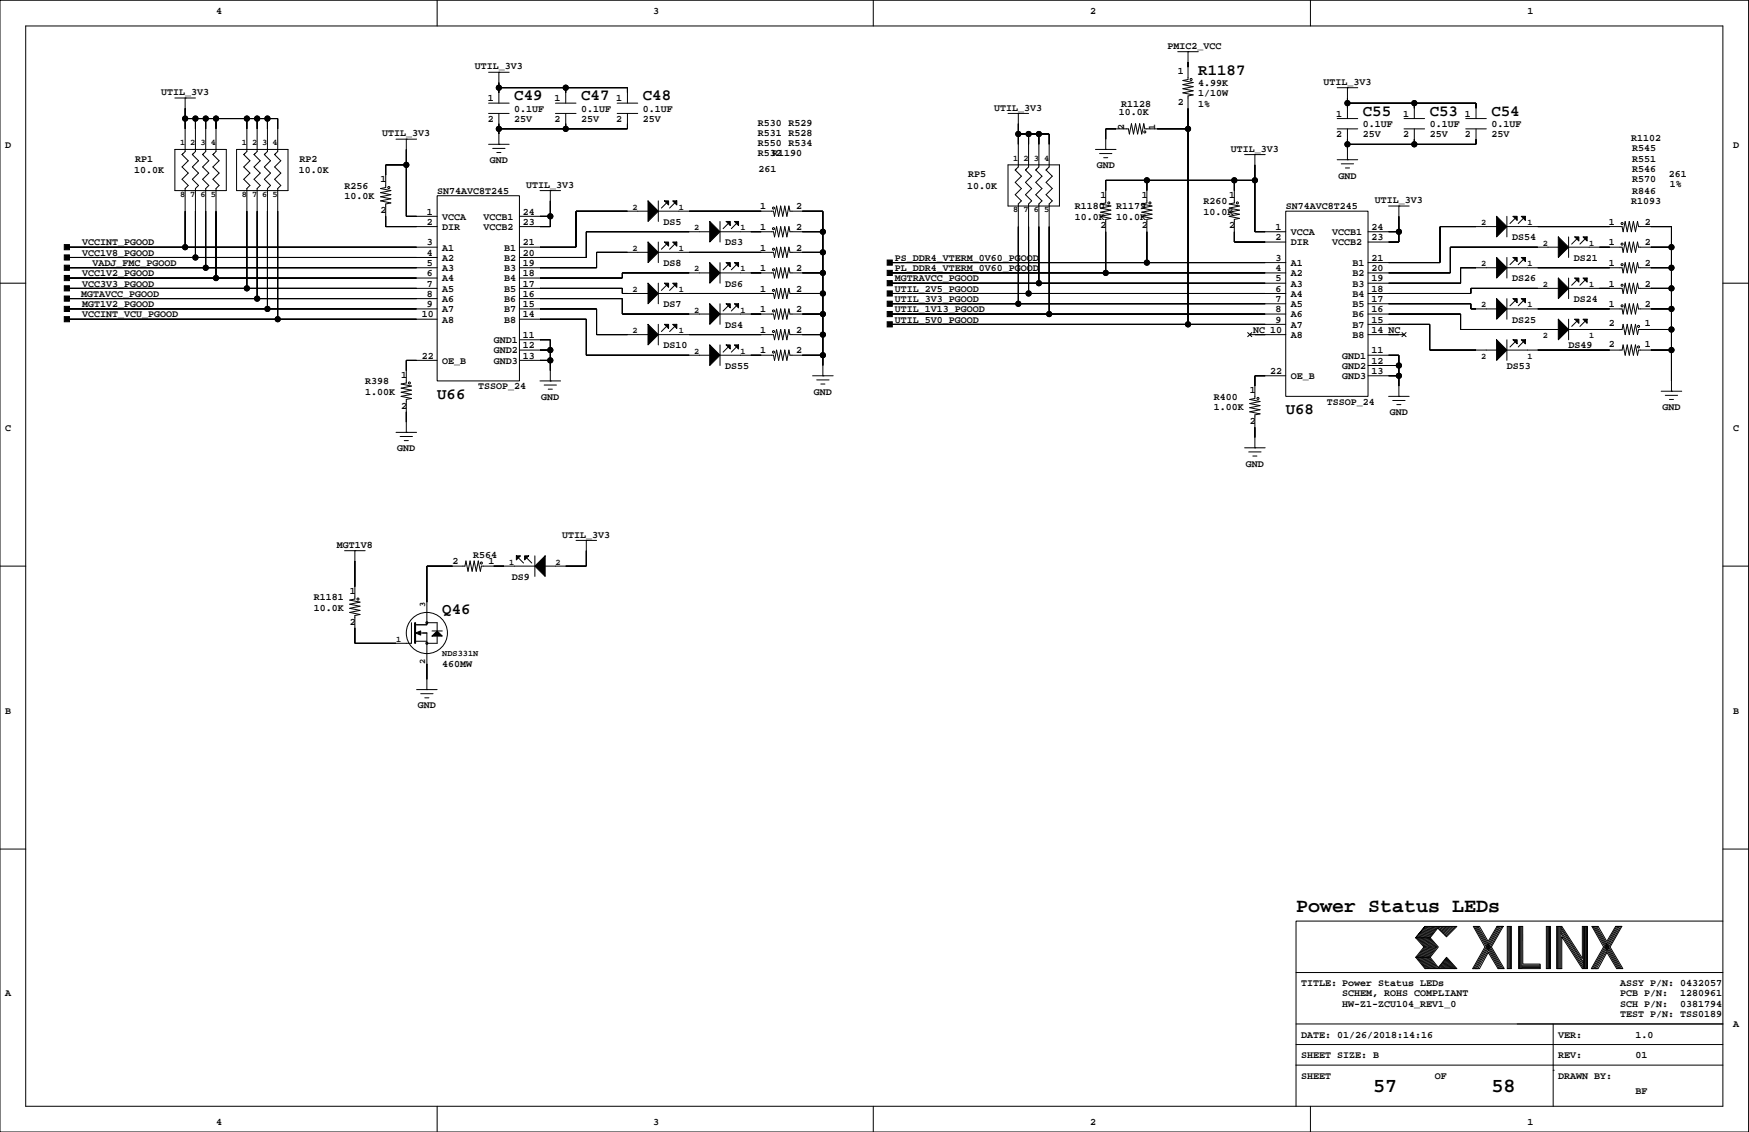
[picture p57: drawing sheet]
<svg xmlns="http://www.w3.org/2000/svg" width="432mm" height="279mm" viewBox="0 0 432 279" stroke-linecap="round" stroke-linejoin="round" font-family="sans-serif">
<defs><g id="words">
<g font-size="4.9">
<text x="320" y="225.2">Power Status LEDs</text>
<text x="339" y="269.6">57</text>
<text x="368.2" y="269.6">58</text>
</g>
<g font-size="3.9">
<text x="295.8" y="18.4">R1187</text>
<text x="127" y="24.8">C49</text>
<text x="143.5" y="24.8">C47</text>
<text x="158.7" y="24.8">C48</text>
<text x="336.5" y="28.6">C55</text>
<text x="353" y="28.6">C53</text>
<text x="368.2" y="28.6">C54</text>
<text x="107.9" y="98.4">U66</text>
<text x="317.4" y="102.2">U68</text>
<text x="109.2" y="151.5">Q46</text>
</g>
<g font-size="2.5">
<text x="53.3" y="3.4">4</text>
<text x="161.3" y="3.4">3</text>
<text x="269.2" y="3.4">2</text>
<text x="377.1" y="3.4">1</text>
<text x="117.2" y="17.1">UTIL_3V3</text>
<text x="288.2" y="12.1">PMIC2_VCC</text>
<text x="39.8" y="23.5">UTIL_3V3</text>
<text x="290.8" y="18.3">1</text>
<text x="295.8" y="21.2">4.99K</text>
<text x="295.8" y="23.7">1/10W</text>
<text x="326.7" y="21">UTIL_3V3</text>
<text x="120.4" y="25">1</text>
<text x="127" y="27.6">0.1UF</text>
<text x="136.9" y="25">1</text>
<text x="143.5" y="27.6">0.1UF</text>
<text x="152.2" y="25">1</text>
<text x="158.7" y="27.6">0.1UF</text>
<text x="245.5" y="27.3">UTIL_3V3</text>
<text x="276.3" y="28.4">10.0K</text>
<text x="276.8" y="26.3">R1128</text>
<text x="290.8" y="25.9">2</text>
<text x="295.8" y="26.3">1%</text>
<text x="329.9" y="28.8">1</text>
<text x="346.4" y="28.8">1</text>
<text x="361.7" y="28.8">1</text>
<text x="94.4" y="33.7">UTIL_3V3</text>
<text x="120.4" y="30.1">2</text>
<text x="127" y="30.1">25V</text>
<text x="136.9" y="30.1">2</text>
<text x="143.5" y="30.1">25V</text>
<text x="152.2" y="30.1">2</text>
<text x="158.7" y="30.1">25V</text>
<text x="187.1" y="31">R530 R529</text>
<text x="187.1" y="33.5">R531 R528</text>
<text x="277.5" y="32" transform="rotate(-90 277.5 32)">2</text>
<text x="285.2" y="32" transform="rotate(-90 285.2 32)">1</text>
<text x="329.9" y="33.9">2</text>
<text x="336.5" y="31.4">0.1UF</text>
<text x="336.5" y="33.9">25V</text>
<text x="346.4" y="33.9">2</text>
<text x="353" y="33.9">25V</text>
<text x="353" y="31.4">0.1UF</text>
<text x="361.7" y="33.9">2</text>
<text x="368.2" y="31.4">0.1UF</text>
<text x="368.2" y="33.9">25V</text>
<text x="402.7" y="34.8">R1102</text>
<text x="1.3" y="36.4">D</text>
<text x="33.3" y="39.9">RP1</text>
<text x="74" y="39.9">RP2</text>
<text x="120.9" y="40.3">GND</text>
<text x="187.1" y="38.6">R532</text>
<text x="187.1" y="36.1">R550 R534</text>
<text x="190.7" y="38.6">R1190</text>
<text x="270.8" y="41.5">GND</text>
<text x="303.9" y="37.5">UTIL_3V3</text>
<text x="402.9" y="37.3">R545</text>
<text x="402.9" y="39.9">R551</text>
<text x="427.9" y="36.4">D</text>
<text x="33.1" y="42.8">10.0K</text>
<text x="73.7" y="42.8">10.0K</text>
<text x="85.1" y="46.6">R256</text>
<text x="94" y="45">1</text>
<text x="107.9" y="47.9">SN74AVC8T245</text>
<text x="129.9" y="46.3">UTIL_3V3</text>
<text x="187.3" y="42.4">261</text>
<text x="238.8" y="46.6">10.0K</text>
<text x="239" y="43.7">RP5</text>
<text x="330.4" y="44.1">GND</text>
<text x="402.9" y="42.4">R546</text>
<text x="402.9" y="45">R570</text>
<text x="402.9" y="47.9">R846</text>
<text x="412" y="43.7">261</text>
<text x="412.2" y="46.2">1%</text>
<text x="85.1" y="49.1">10.0K</text>
<text x="94" y="52.6">2</text>
<text x="105.4" y="53">1</text>
<text x="129.1" y="53">24</text>
<text x="187.7" y="51.7">1</text>
<text x="196.6" y="51.7">2</text>
<text x="265.4" y="51.7">R1180</text>
<text x="271.7" y="48.8">1</text>
<text x="275.5" y="51.7">R1179</text>
<text x="281.9" y="48.8">1</text>
<text x="297.1" y="53">10.0K</text>
<text x="297.1" y="50.4">R260</text>
<text x="303.5" y="48.8">1</text>
<text x="317.4" y="51.7">SN74AVC8T245</text>
<text x="339.4" y="50.2">UTIL_3V3</text>
<text x="402.7" y="50.4">R1093</text>
<text x="105.4" y="55.5">2</text>
<text x="109.2" y="56.8">DIR</text>
<text x="109.2" y="54.2">VCCA</text>
<text x="119.4" y="54.2">VCCB1</text>
<text x="119.4" y="56.8">VCCB2</text>
<text x="129.1" y="55.5">23</text>
<text x="163.8" y="55.5">DS5</text>
<text x="187.7" y="56.8">1</text>
<text x="196.6" y="56.8">2</text>
<text x="265.4" y="54.2">10.0K</text>
<text x="271.7" y="56.4">2</text>
<text x="275.5" y="54.2">10.0K</text>
<text x="281.9" y="56.4">2</text>
<text x="303.5" y="56.4">2</text>
<text x="314.9" y="56.8">1</text>
<text x="314.9" y="59.3">2</text>
<text x="318.7" y="58">VCCA</text>
<text x="328.9" y="58">VCCB1</text>
<text x="338.6" y="59.3">23</text>
<text x="338.6" y="56.8">24</text>
<text x="373.3" y="59.3">DS54</text>
<text x="397.2" y="55.5">1</text>
<text x="406.1" y="55.5">2</text>
<text x="20.3" y="63.1">VCC1V8_PGOOD</text>
<text x="20.3" y="60.6">VCCINT_PGOOD</text>
<text x="22.9" y="65.6">VADJ_FMC_PGOOD</text>
<text x="105.4" y="60.6">3</text>
<text x="105.4" y="63.1">4</text>
<text x="105.4" y="65.6">5</text>
<text x="109.2" y="61.8">A1</text>
<text x="109.2" y="64.4">A2</text>
<text x="124.4" y="61.8">B1</text>
<text x="124.4" y="64.4">B2</text>
<text x="129.1" y="60.6">21</text>
<text x="129.1" y="63.1">20</text>
<text x="129.1" y="65.6">19</text>
<text x="163.8" y="65.6">DS8</text>
<text x="179" y="60.6">DS3</text>
<text x="187.7" y="61.8">1</text>
<text x="196.6" y="61.8">2</text>
<text x="220.9" y="64.4">PS_DDR4_VTERM_0V60_PGOOD</text>
<text x="314.9" y="64.4">3</text>
<text x="318.7" y="65.6">A1</text>
<text x="318.7" y="60.6">DIR</text>
<text x="328.9" y="60.6">VCCB2</text>
<text x="333.9" y="65.6">B1</text>
<text x="338.6" y="64.4">21</text>
<text x="388.5" y="64.4">DS21</text>
<text x="397.2" y="60.6">1</text>
<text x="397.2" y="65.6">1</text>
<text x="406.1" y="60.6">2</text>
<text x="406.1" y="65.6">2</text>
<text x="20.3" y="68.2">VCC1V2_PGOOD</text>
<text x="20.3" y="70.7">VCC3V3_PGOOD</text>
<text x="105.4" y="68.2">6</text>
<text x="105.4" y="70.7">7</text>
<text x="109.2" y="66.9">A3</text>
<text x="109.2" y="69.5">A4</text>
<text x="109.2" y="72">A5</text>
<text x="124.4" y="66.9">B3</text>
<text x="124.4" y="69.5">B4</text>
<text x="124.4" y="72">B5</text>
<text x="129.1" y="68.2">18</text>
<text x="129.1" y="70.7">17</text>
<text x="179" y="70.7">DS6</text>
<text x="187.7" y="72">1</text>
<text x="187.7" y="66.9">1</text>
<text x="196.6" y="72">2</text>
<text x="196.6" y="66.9">2</text>
<text x="220.9" y="72">UTIL_2V5_PGOOD</text>
<text x="220.9" y="69.5">MGTRAVCC_PGOOD</text>
<text x="220.9" y="66.9">PL_DDR4_VTERM_0V60_PGOOD</text>
<text x="314.9" y="72">6</text>
<text x="314.9" y="69.5">5</text>
<text x="314.9" y="66.9">4</text>
<text x="318.7" y="68.2">A2</text>
<text x="318.7" y="70.7">A3</text>
<text x="333.9" y="68.2">B2</text>
<text x="333.9" y="70.7">B3</text>
<text x="338.6" y="72">18</text>
<text x="338.6" y="69.5">19</text>
<text x="338.6" y="66.9">20</text>
<text x="373.3" y="69.5">DS26</text>
<text x="397.2" y="70.7">1</text>
<text x="406.1" y="70.7">2</text>
<text x="20.1" y="73.3">MGTAVCC_PGOOD</text>
<text x="20.3" y="75.8">MGT1V2_PGOOD</text>
<text x="105.4" y="73.3">8</text>
<text x="105.4" y="75.8">9</text>
<text x="109.2" y="74.5">A6</text>
<text x="109.2" y="77.1">A7</text>
<text x="124.4" y="74.5">B6</text>
<text x="124.4" y="77.1">B7</text>
<text x="129.1" y="73.3">16</text>
<text x="129.1" y="75.8">15</text>
<text x="163.8" y="75.8">DS7</text>
<text x="187.7" y="77.1">1</text>
<text x="196.6" y="77.1">2</text>
<text x="220.9" y="74.5">UTIL_3V3_PGOOD</text>
<text x="220.9" y="77.1">UTIL_1V13_PGOOD</text>
<text x="314.9" y="77.1">8</text>
<text x="314.9" y="74.5">7</text>
<text x="318.7" y="73.3">A4</text>
<text x="318.7" y="75.8">A5</text>
<text x="333.9" y="73.3">B4</text>
<text x="333.9" y="75.8">B5</text>
<text x="338.6" y="77.1">16</text>
<text x="338.6" y="74.5">17</text>
<text x="388.5" y="74.5">DS24</text>
<text x="397.2" y="75.8">1</text>
<text x="406.1" y="75.8">2</text>
<text x="20.3" y="78.3">VCCINT_VCU_PGOOD</text>
<text x="104.1" y="78.3">10</text>
<text x="109.2" y="79.6">A8</text>
<text x="124.4" y="79.6">B8</text>
<text x="129.1" y="78.3">14</text>
<text x="129.1" y="83.4">11</text>
<text x="179" y="80.9">DS4</text>
<text x="187.7" y="82.2">1</text>
<text x="196.6" y="82.2">2</text>
<text x="220.9" y="79.6">UTIL_5V0_PGOOD</text>
<text x="309.4" y="82.2">NC 10</text>
<text x="314.9" y="79.6">9</text>
<text x="318.7" y="78.3">A6</text>
<text x="318.7" y="80.9">A7</text>
<text x="318.7" y="83.4">A8</text>
<text x="333.9" y="78.3">B6</text>
<text x="333.9" y="80.9">B7</text>
<text x="333.9" y="83.4">B8</text>
<text x="338.6" y="82.2">14 NC</text>
<text x="338.6" y="79.6">15</text>
<text x="373.3" y="79.6">DS25</text>
<text x="397.2" y="80.5">2</text>
<text x="406.1" y="80.5">1</text>
<text x="104.1" y="88.5">22</text>
<text x="109.2" y="89.8">OE_B</text>
<text x="121.9" y="84.7">GND1</text>
<text x="121.9" y="87.2">GND2</text>
<text x="121.9" y="89.8">GND3</text>
<text x="129.1" y="86">12</text>
<text x="129.1" y="88.5">13</text>
<text x="163.8" y="86">DS10</text>
<text x="187.7" y="87.2">1</text>
<text x="196.6" y="87.2">2</text>
<text x="331.4" y="88.5">GND1</text>
<text x="338.6" y="89.8">12</text>
<text x="338.6" y="87.2">11</text>
<text x="387.3" y="86">DS49</text>
<text x="397.2" y="85.6">2</text>
<text x="406.1" y="85.6">1</text>
<text x="90.1" y="94.9">R398</text>
<text x="99" y="93.2">1</text>
<text x="179" y="91">DS55</text>
<text x="313.6" y="92.3">22</text>
<text x="318.7" y="93.6">OE_B</text>
<text x="331.4" y="91">GND2</text>
<text x="331.4" y="93.6">GND3</text>
<text x="338.6" y="92.3">13</text>
<text x="372" y="91">DS53</text>
<text x="90.1" y="97.4">1.00K</text>
<text x="99" y="100.8">2</text>
<text x="118.1" y="96.1">TSSOP_24</text>
<text x="133.6" y="98.7">GND</text>
<text x="200.9" y="97.4">GND</text>
<text x="299.7" y="101.2">1.00K</text>
<text x="299.7" y="98.7">R400</text>
<text x="308.5" y="97">1</text>
<text x="327.6" y="99.9">TSSOP_24</text>
<text x="410.4" y="101.2">GND</text>
<text x="1.3" y="106.3">C</text>
<text x="308.5" y="104.6">2</text>
<text x="343.1" y="102.5">GND</text>
<text x="427.9" y="106.3">C</text>
<text x="98.1" y="111.4">GND</text>
<text x="307.6" y="115.2">GND</text>
<text x="83.2" y="135.2">MGT1V8</text>
<text x="116.8" y="137.7">R564</text>
<text x="138.8" y="132.7">UTIL_3V3</text>
<text x="111.7" y="139.3">2</text>
<text x="120.6" y="139.3">1</text>
<text x="126.3" y="143.1">DS9</text>
<text x="77.5" y="148.2">R1181</text>
<text x="86.3" y="146.5">1</text>
<text x="77.5" y="150.7">10.0K</text>
<text x="86.3" y="154.2">2</text>
<text x="109.2" y="164.7">460MW</text>
<text x="1.3" y="176.1">B</text>
<text x="103.2" y="174.8">GND</text>
<text x="427.9" y="176.1">B</text>
<text x="1.3" y="245.9">A</text>
<text x="321.2" y="243.4">TITLE: Power Status LEDs</text>
<text x="331.4" y="245.9">SCHEM, ROHS COMPLIANT</text>
<text x="400" y="245.9">PCB P/N:</text>
<text x="400" y="243.4">ASSY P/N: 0432057</text>
<text x="414.8" y="245.9">1280961</text>
<text x="331.4" y="248.5">HW-Z1-ZCU104_REV1_0</text>
<text x="400" y="251">TEST P/N: TSS0189</text>
<text x="400" y="248.5">SCH P/N:</text>
<text x="414.8" y="248.5">0381794</text>
<text x="321.2" y="256.1">DATE: 01/26/2018:14:16</text>
<text x="384.7" y="256.1">VER:</text>
<text x="403.8" y="256.1">1.0</text>
<text x="427.9" y="253.6">A</text>
<text x="321.2" y="261.2">SHEET SIZE: B</text>
<text x="384.7" y="261.2">REV:</text>
<text x="403.8" y="261.2">01</text>
<text x="321.2" y="266.3">SHEET</text>
<text x="354.2" y="266.3">OF</text>
<text x="384.7" y="266.3">DRAWN BY:</text>
<text x="403.8" y="270.1">BF</text>
<text x="53.3" y="277.7">4</text>
<text x="161.3" y="277.7">3</text>
<text x="269.2" y="277.7">2</text>
<text x="377.1" y="277.7">1</text>
</g>
<g font-size="2.1">
<text x="44.4" y="35.8">1</text>
<text x="47" y="35.8">2</text>
<text x="49.5" y="35.8">3</text>
<text x="52.1" y="35.8">4</text>
<text x="59.7" y="35.8">1</text>
<text x="62.2" y="35.8">2</text>
<text x="64.8" y="35.8">3</text>
<text x="67.3" y="35.8">4</text>
<text x="250.1" y="39.6">1</text>
<text x="252.7" y="39.6">2</text>
<text x="255.2" y="39.6">3</text>
<text x="257.8" y="39.6">4</text>
<text x="44.4" y="48.5">8</text>
<text x="47" y="48.5">7</text>
<text x="49.5" y="48.5">6</text>
<text x="52.1" y="48.5">5</text>
<text x="59.7" y="48.5">8</text>
<text x="62.2" y="48.5">7</text>
<text x="64.8" y="48.5">6</text>
<text x="67.3" y="48.5">5</text>
<text x="156.2" y="51.7">2</text>
<text x="167.6" y="51.7">1</text>
<text x="250.1" y="52.3">8</text>
<text x="252.7" y="52.3">7</text>
<text x="255.2" y="52.3">6</text>
<text x="257.8" y="52.3">5</text>
<text x="171.4" y="56.8">2</text>
<text x="182.8" y="56.8">1</text>
<text x="365.7" y="55.6">2</text>
<text x="377.1" y="55.6">1</text>
<text x="156.2" y="61.9">2</text>
<text x="167.6" y="61.9">1</text>
<text x="365.7" y="65.7">2</text>
<text x="377.1" y="65.7">1</text>
<text x="380.9" y="60.6">2</text>
<text x="392.3" y="60.6">1</text>
<text x="171.4" y="67">2</text>
<text x="182.8" y="67">1</text>
<text x="380.9" y="70.8">2</text>
<text x="392.3" y="70.8">1</text>
<text x="156.2" y="72.1">2</text>
<text x="167.6" y="72.1">1</text>
<text x="171.4" y="77.1">2</text>
<text x="182.8" y="77.1">1</text>
<text x="365.7" y="75.9">2</text>
<text x="377.1" y="75.9">1</text>
<text x="156.2" y="82.2">2</text>
<text x="167.6" y="82.2">1</text>
<text x="380.9" y="83.5">2</text>
<text x="392.3" y="83.5">1</text>
<text x="171.4" y="87.3">2</text>
<text x="182.8" y="87.3">1</text>
<text x="365.7" y="88.6">2</text>
<text x="377.1" y="88.6">1</text>
<text x="125.7" y="139.4">1</text>
<text x="137.1" y="139.4">2</text>
<text x="104.9" y="149.9" transform="rotate(-90 104.9 149.9)">3</text>
<text x="97.8" y="158.4">1</text>
<text x="109.2" y="162">NDS331N</text>
<text x="104.9" y="163.9" transform="rotate(-90 104.9 163.9)">2</text>
</g>
</g></defs>
<g fill="none" stroke="#000" stroke-width=".25">
<path d="M0 .1h431.7v279.3h-431.7zM6.3 6.4h419.1v266.7h-419.1zM107.9 .1v6.3M120.6 17.8h5.1M123.2 17.8h.1M123.2 17.8v7.7M215.6 .1v6.3M290.8 12.8h5M293.3 12.8h.1M293.3 12.8v6.8l-1.3 .3 2.6 .5-2.6 .5 2.6 .5-2.6 .5 2.6 .5-2.6 .5 2.6 .5-1.3 .3v56.4M323.5 .1v6.3M43.2 36.9h12.7v10.1h-12.7z"/>
<path d="M43.2 24.2h5M45.7 24.2h.1M45.7 24.2v13.2l-.8 .8 1.6 1.5-1.6 1.5 1.6 1.5-1.6 1.5 1.6 1.6-.8 .7v14.5M45.7 29.3h22.9v8.1l-.8 .8 1.5 1.5-1.5 1.5 1.5 1.5-1.5 1.5 1.5 1.6-.7 .7v32.3M48.2 29.3v8.1l-.7 .8 1.5 1.5-1.5 1.5 1.5 1.5-1.5 1.5 1.5 1.6-.8 .7v17M50.8 29.3v8.1l-.8 .8 1.6 1.5-1.6 1.5 1.6 1.5-1.6 1.5 1.6 1.6-.8 .7v19.6M53.3 29.3v8.1l-.7 .8 1.5 1.5-1.5 1.5 1.5 1.5-1.5 1.5 1.5 1.6-.8 .7v22.1M58.4 36.9h12.7v10.1h-12.7zM60.9 29.3v8.1l-.7 .8 1.5 1.5-1.5 1.5 1.5 1.5-1.5 1.5 1.5 1.6-.8 .7v24.7M63.5 29.3v8.1l-.8 .8 1.5 1.5-1.5 1.5 1.5 1.5-1.5 1.5 1.5 1.6-.7 .7v27.2M66 29.3v8.1l-.7 .8 1.5 1.5-1.5 1.5 1.5 1.5-1.5 1.5 1.5 1.6-.8 .7v29.7M97.8 34.3h5"/>
<path d="M100.3 34.3h.1M100.3 34.3v19.1h7.6M120.6 35.6h5.1M120.6 28h5.1M120.6 25.5h5.1M121.6 36.6h3.1M122.7 37.6h1M123.2 35.6h.1M123.2 21.6h31.7v3.9M123.2 28v7.6M137.1 28h5.1M137.1 25.5h5.1"/>
<path d="M139.7 21.6v3.9M139.7 28v3.8M152.4 28h5M152.4 25.5h5M154.9 28v3.8h-31.7M248.9 28h5M251.4 28h.1M251.4 33.1h7.6v8.1l-.7 .8 1.5 1.5-1.5 1.5 1.5 1.5-1.5 1.6 1.5 1.5-.8 .7v27.2M251.4 28v13.2l-.8 .8 1.6 1.5-1.6 1.5 1.6 1.5-1.6 1.6 1.6 1.5-.8 .7v24.7M253.9 33.1v8.1l-.7 .8 1.5 1.5-1.5 1.5 1.5 1.5-1.5 1.6 1.5 1.5-.8 .7v22.1M256.5 33.1v8.1l-.8 .8 1.5 1.5-1.5 1.5 1.5 1.5-1.5 1.6 1.5 1.5-.7 .7v19.6M270.4 36.9h5.1"/>
<path d="M271.5 37.9h3M272.5 38.9h1M273 36.9h.1M293.3 31.8h-10.7l-.2-1.3-.5 2.6-.5-2.6-.5 2.6-.5-2.6-.6 2.6-.5-2.6-.5 2.6-.2-1.3h-5.6v5.1M307.3 38.2h5M309.8 38.2h.1M309.8 38.2v19h7.6M330.1 29.3h5.1M330.1 31.8h5.1M330.1 21.6h5.1M330.1 39.4h5.1M332.7 39.4h.1"/>
<path d="M332.7 21.6h.1M332.7 25.5h31.7v3.8M332.7 21.6v7.7M332.7 31.8v7.6M346.6 29.3h5.1M346.6 31.8h5.1M349.2 25.5v3.8M349.2 31.8v3.8M361.9 29.3h5M361.9 31.8h5M364.4 31.8v3.8h-31.7M100.3 40.7h-5.1v5.6l-1.2 .2 2.5 .5-2.5 .6 2.5 .5-2.5 .5 2.5 .5-2.5 .5 2.5 .5-1.3 .2v5.6h12.7"/>
<path d="M107.9 48.3h20.3v45.7h-20.3zM128.2 53.4h7.7M133.3 47h5.1M135.9 47h.1M135.9 47v8.9h-7.7M160 52.1h-17.8v8.9h-14M162.5 52.1h28.5l.2 1.3 .5-2.5 .5 2.5 .5-2.5 .5 2.5 .6-2.5 .5 2.5 .5-2.5 .2 1.2h8.2v40.7M162.5 49.6v5.1M162.5 59.7v5.1M164.6 50.1l-1.3 1.3M166.6 50.1l-1.3 1.3M175.2 57.2h-30.5v6.3h-16.5"/>
<path d="M177.8 57.2h13.2l.2 1.3 .5-2.6 .5 2.6 .5-2.6 .5 2.6 .6-2.6 .5 2.6 .5-2.6 .2 1.3h8.2M177.8 54.7v5M179.8 55.2l-1.3 1.2M181.8 55.2l-1.2 1.2M248.9 40.7h12.7v10.2h-12.7zM283.1 44.5v5.6l-1.2 .2 2.5 .6-2.5 .5 2.5 .5-2.5 .5 2.5 .5-2.5 .5 2.5 .5-1.3 .3v10.6M304.7 44.5v5.6l-1.2 .2 2.5 .6-2.5 .5 2.5 .5-2.5 .5 2.5 .5-2.5 .5 2.5 .5-1.3 .3v5.5h12.7M309.8 44.5h-36.8v5.6l-1.3 .2 2.6 .6-2.6 .5 2.6 .5-2.6 .5 2.6 .5-2.6 .5 2.6 .5-1.3 .3v13.2M317.4 52.1h20.3v45.7h-20.3zM331.1 40.4h3.1M332.2 41.5h1M337.7 57.2h7.7"/>
<path d="M342.8 50.9h5.1M345.4 50.9h.1M345.4 50.9v8.8h-7.7M369.5 55.9h-14v8.9h-17.8M372 55.9h28.5l.2 1.3 .5-2.5 .5 2.5 .5-2.5 .6 2.5 .5-2.5 .5 2.5 .5-2.5 .2 1.2h8.2v40.7M372 53.4v5.1M374.1 53.9l-1.3 1.3M376.1 53.9l-1.3 1.3M387.3 58.5v5M389.3 59l-1.3 1.2M391.3 59l-1.2 1.2M0 69.9h6.3"/>
<path d="M16.5 63.5h91.4M16.5 68.6h91.4M16.5 61h91.4M16.5 71.2h91.4M16.5 73.7h91.4M16.5 66.1h91.4M16.5 76.2h91.4M16.5 78.8h91.4M128.2 73.7h25.4v3.8h21.6M128.2 71.2h25.4v1.2h6.4M128.2 78.8h16.5v8.9h30.5M128.2 76.2h19.1v6.4h12.7"/>
<path d="M160 62.3h-12.7v3.8h-19.1M162.5 72.4h28.5l.2 1.3 .5-2.5 .5 2.5 .5-2.5 .5 2.5 .6-2.5 .5 2.5 .5-2.5 .2 1.2h8.2M162.5 62.3h28.5l.2 1.2 .5-2.5 .5 2.5 .5-2.5 .5 2.5 .6-2.5 .5 2.5 .5-2.5 .2 1.3h8.2M162.5 69.9v5.1M164.6 70.4l-1.3 1.3M164.6 60.2l-1.3 1.3M166.6 70.4l-1.3 1.3M166.6 60.2l-1.3 1.3M175.2 67.4h-21.6v1.2h-25.4M177.8 77.5h13.2l.2 1.3 .5-2.6 .5 2.6 .5-2.6 .5 2.6 .6-2.6 .5 2.6 .5-2.6 .2 1.3h8.2M177.8 67.4h13.2l.2 1.2 .5-2.5 .5 2.5 .5-2.5 .5 2.5 .6-2.5 .5 2.5 .5-2.5 .2 1.3h8.2M177.8 64.8v5.1"/>
<path d="M177.8 75v5.1M179.8 75.5l-1.3 1.3M179.8 65.3l-1.3 1.3M181.8 75.5l-1.2 1.3M181.8 65.3l-1.2 1.3M219.7 69.9h97.7M219.7 77.5h97.7M219.7 72.4h97.7M219.7 67.4h97.7M219.7 64.8h97.7M219.7 75h97.7M337.7 77.5h22.9v3.8h24.1"/>
<path d="M337.7 75h25.4v1.2h6.4M369.5 66.1h-8.9v3.8h-22.9M372 66.1h28.5l.2 1.3 .5-2.6 .5 2.6 .5-2.6 .6 2.6 .5-2.6 .5 2.6 .5-2.6 .2 1.3h8.2M372 76.2h28.5l.2 1.3 .5-2.5 .5 2.5 .5-2.5 .6 2.5 .5-2.5 .5 2.5 .5-2.5 .2 1.2h8.2M372 63.5v5.1M372 73.7v5.1M374.1 74.2l-1.3 1.3M374.1 64.1l-1.3 1.2M376.1 74.2l-1.3 1.3M376.1 64.1l-1.3 1.2M384.7 71.2h-21.6v1.2h-25.4M384.7 61h-26.6v6.4h-20.4"/>
<path d="M387.3 61h13.2l.2 1.3 .5-2.6 .5 2.6 .5-2.6 .6 2.6 .5-2.6 .5 2.6 .5-2.6 .2 1.3h8.2M387.3 71.2h13.2l.2 1.2 .5-2.5 .5 2.5 .5-2.5 .6 2.5 .5-2.5 .5 2.5 .5-2.5 .2 1.3h8.2M387.3 68.6v5.1M387.3 78.8v5.1M389.3 69.1l-1.3 1.3M389.3 79.3l-1.3 1.3M391.3 69.1l-1.2 1.3M391.3 79.3l-1.2 1.3M425.4 69.9h6.3M107.9 88.9h-7.6v5.6l-1.3 .3 2.6 .5-2.6 .5 2.6 .5-2.6 .5 2.6 .5-2.6 .5 2.6 .5-1.3 .3v8.1M128.2 88.9h7.7M128.2 83.9h7.7v10.1"/>
<path d="M128.2 86.4h7.7M133.3 94h5.1M134.3 95h3.1M135.4 96.1h1M135.9 94h.1M162.5 82.6h28.5l.2 1.3 .5-2.6 .5 2.6 .5-2.6 .5 2.6 .6-2.6 .5 2.6 .5-2.6 .2 1.3h8.2M162.5 80.1v5M164.6 80.6l-1.3 1.2M166.6 80.6l-1.3 1.2M177.8 87.7h13.2l.2 1.2 .5-2.5 .5 2.5 .5-2.5 .5 2.5 .6-2.5 .5 2.5 .5-2.5 .2 1.3h8.2M177.8 85.1v5.1M179.8 85.6l-1.3 1.3"/>
<path d="M181.8 85.6l-1.2 1.3M200.6 92.8h5.1M201.6 93.8h3.1M202.6 94.8h1.1M203.2 92.8h.1M219.7 80.1h97.7M308 82.1l1 1M308.5 82.6h8.9M309 82.1l-1 1M317.4 92.8h-7.6v5.5l-1.3 .3 2.6 .5-2.6 .5 2.6 .5-2.6 .5 2.6 .5-2.6 .5 2.6 .5-1.3 .3v8.1M337.7 80.1h15.3v6.3h16.5M337.7 92.8h7.7"/>
<path d="M337.7 82.6h8.9M337.7 87.7h7.7v10.1M337.7 90.2h7.7M342.8 97.8h5.1M343.8 98.8h3.1M344.9 99.9h1M345.4 97.8h.1M346.1 82.1l1 1M347.1 82.1l-1 1M372 86.4h28.5l.2-1.3 .5 2.6 .5-2.6 .5 2.6 .6-2.6 .5 2.6 .5-2.6 .5 2.6 .2-1.3h8.2M372 83.9v5M374.1 84.4l-1.3 1.2"/>
<path d="M376.1 84.4l-1.3 1.2M387.3 81.3h13.2l.2-1.2 .5 2.5 .5-2.5 .5 2.5 .6-2.5 .5 2.5 .5-2.5 .5 2.5 .2-1.3h8.2M410.1 96.6h5.1M411.1 97.6h3.1M412.1 98.6h1.1M412.7 96.6h.1M97.8 106.7h5M98.8 107.7h3M99.8 108.8h1M100.3 106.7h.1M307.3 110.5h5M308.3 111.5h3"/>
<path d="M309.3 112.6h1M309.8 110.5h.1M0 139.7h6.3M85.1 135.9h5M87.6 135.9h.1M87.6 135.9v12l-1.3 .2 2.6 .5-2.6 .5 2.6 .5-2.6 .5 2.6 .6-2.6 .5 2.6 .5-1.3 .2v6.9h14v-5.1M128 137.7l1.3 1.3M130 137.7l1.3 1.3M132.1 139.7h-13.3l-.2 1.3-.5-2.5-.5 2.5-.5-2.5-.5 2.5-.5-2.5-.6 2.5-.5-2.5-.2 1.2h-9.4v14.5h-2.8M132.1 137.2v5.1M142.2 133.4h5.1M144.7 133.4h.1"/>
<path d="M144.7 133.4v6.3h-10.1M425.4 139.7h6.3M102.3 153.7v5.1M102.6 153.7v5.1M102.6 158.3h2.8M103.9 156.2h1.5v14M105.4 153.7h2.5v2M106.7 155.7h2.5M107.9 157v1.8h-2.5M102.8 170.2h5.1M103.9 171.2h3M104.9 172.2h1"/>
<path d="M105.4 170.2h.1M0 209.6h6.3M425.4 209.6h6.3M349.5 236.3h3.6M349.9 231.5l1.9 2.2-2 2.6 2.2 2.8M350.1 236.3l2.2 2.8M350.2 231.5l1.9 2.3-2 2.5M350.4 236.3l2.2 2.8M350.5 231.5l1.9 2.3-2 2.5M350.6 236.3l2.3 2.7M350.8 231.5l1.9 2.3-2 2.5M351 236.3l2.2 2.8"/>
<path d="M351.1 231.5l1.9 2.3-2 2.5M351.3 236.3l2.2 2.8M351.4 231.5l1.9 2.3-2 2.5M351.6 236.3l2.2 2.8M351.7 231.5l1.9 2.2M351.8 228.7l-2.3 2.8 2.3-2.8h7.9l-2.6 2.5-2.1-2.1-1.9 2.4 2 2.2-2 2.6 2 2.5 2-2.5 2.6 2.8h-7.9l-2.3-2.8M351.9 236.3l2.2 2.8M352 231.5l1.9 2.2M352.1 228.7l-2.2 2.7M352.2 236.3l2.2 2.8M352.3 231.5l1.9 2.3-2 2.5M352.4 228.7l-2.2 2.7"/>
<path d="M352.5 236.3l2.2 2.8M352.6 231.5l1.9 2.2M352.7 228.7l-2.2 2.7M352.8 236.3l2.2 2.8M352.8 231.5l2 2.2M353 228.7l-2.2 2.7M353.1 231.5h-3.6l2.1 2.2-2.1 2.6M353.2 228.7l-2.1 2.7M353.6 233.8l-2 2.5M353.6 228.7l-2.2 2.7M353.8 228.7l-2.1 2.7M353.9 233.8l-1.9 2.4"/>
<path d="M354.1 228.7l-2.1 2.7M354.4 228.7l-2.1 2.7M354.5 233.8l-2 2.5M354.7 228.7l-2.1 2.7M354.8 233.8l-2 2.5M355 228.7l-2.1 2.7M355.2 238.8l.2 .3M355.3 238.6l.4 .5M355.4 228.7l-.4 .4M355.4 238.4l.6 .7M355.6 238.3l.7 .8M355.7 238.1l.9 1"/>
<path d="M355.7 228.7l-.5 .5M355.9 237.9l1 1.2M356 237.8l1.2 1.3M356.1 228.7l-.8 .7M356.1 237.6l1.4 1.4M356.3 237.4l1.5 1.7M356.4 237.2l1.6 1.9M356.5 228.7l-1 .9M356.5 237.1l1.8 2M356.7 236.9l1.9 2.2M356.8 236.7l2.1 2.4M356.8 228.7l-1.1 1.1"/>
<path d="M356.9 236.6l2.3 2.5M357.1 236.5l2.3 2.6M357.2 228.7l-1.3 1.2M357.5 228.7l-1.4 1.4M357.8 228.7l-1.6 1.6M358.2 228.7l-1.8 1.7M358.5 228.7l-1.9 1.9M359 228.7l-2.2 2.1M359.3 228.7l-2.3 2.3M364 228.7l6.1 10.4M364.3 228.7l6.1 10.4M364.6 228.7l6.1 10.4"/>
<path d="M364.9 228.7l6.1 10.4M367.4 232.3l-2.1-3.6h-1.6l2.9 5-3 5.4h1.7l2.1-4 2.4 4h1.6l-3.2-5.4M369.6 228.7l-2.2 3.6M369.8 228.7l-5.9 10.4M370.2 228.7l-6 10.4M370.5 228.7l-6 10.4M370.8 228.7l-6 10.4M371.1 228.7h-1.5h1.5l-2.9 5M372.1 228.7h1v10.4h-1zM372.4 228.7v10.4M372.6 228.7v10.4M372.9 228.7v10.4"/>
<path d="M374.9 228.7h1v9.3h4.3v1.1h-5.3zM375.1 228.7v10.4M375.4 228.7v10.4M375.7 228.7v10.4M375.7 238.2h4.5M375.7 238.5h4.5M375.7 238.8h4.5M381.8 228.7h1v10.4h-1zM382 228.7v10.4M382.3 228.7v10.4M382.5 228.7v10.4M384.3 228.7h1.3l5.1 7.8v-7.8h1.2v10.4h-1.2l-5.1-7.9v7.9h-1.3z"/>
<path d="M384.5 228.7v10.4M384.8 228.7v10.4M385.1 228.7v10.4M385.3 228.7v10.4M385.3 230.3l5.6 8.7M385.3 229.8l5.6 8.7M385.3 229.2l5.6 8.7M385.3 228.8l5.6 8.7M390.9 228.7v10.4M391.2 228.7v10.4M391.5 228.7v10.4M391.7 228.6v10.4"/>
<path d="M393.3 228.7l6.1 10.4M393.6 228.7l6.1 10.4M393.9 228.7l6.1 10.4M394.2 228.7l6.1 10.4M396.7 232.3l-2.1-3.6h-1.6l2.9 5-3 5.4M397.5 233.7l3.2 5.4h-1.6l-2.4-4-2.2 4h-1.6M398.9 228.7l-2.2 3.6M399.1 228.7l-6 10.4M399.4 228.7l-5.9 10.4M399.7 228.7l-5.9 10.4M400.1 228.7l-6 10.4M400.4 228.7h-1.5h1.5l-2.9 5"/>
<path d="M425.4 227.3h-105.4v35.6M320 257.8h105.4M320 252.7h105.4M320 240h105.4M383.5 252.7v20.4M107.9 273.1v6.3M215.6 273.1v6.3M320 262.9v10.2M320 262.9h105.4M323.5 273.1v6.3M383.5 264.2h.1"/>
<circle cx="294.1" cy="19.6" r=".25"/>
<circle cx="45.7" cy="29.3" r=".63"/>
<circle cx="48.2" cy="29.3" r=".63"/>
<circle cx="50.8" cy="29.3" r=".63"/>
<circle cx="53.3" cy="29.3" r=".63"/>
<circle cx="60.9" cy="29.3" r=".63"/>
<circle cx="63.5" cy="29.3" r=".63"/>
<circle cx="66" cy="29.3" r=".63"/>
<circle cx="123.2" cy="21.6" r=".63"/>
<circle cx="123.2" cy="31.8" r=".63"/>
<circle cx="139.7" cy="21.6" r=".63"/>
<circle cx="139.7" cy="31.8" r=".63"/>
<circle cx="251.4" cy="33.1" r=".63"/>
<circle cx="253.9" cy="33.1" r=".63"/>
<circle cx="256.5" cy="33.1" r=".63"/>
<circle cx="282.6" cy="32.6" r=".25"/>
<circle cx="293.3" cy="31.8" r=".63"/>
<circle cx="332.7" cy="25.5" r=".63"/>
<circle cx="332.7" cy="35.6" r=".63"/>
<circle cx="349.2" cy="25.5" r=".63"/>
<circle cx="349.2" cy="35.6" r=".63"/>
<circle cx="96" cy="46.3" r=".25"/>
<circle cx="100.3" cy="40.7" r=".63"/>
<circle cx="135.9" cy="53.4" r=".63"/>
<circle cx="191" cy="51.4" r=".25"/>
<circle cx="191" cy="56.4" r=".25"/>
<circle cx="203.2" cy="57.2" r=".63"/>
<circle cx="273.7" cy="50.1" r=".25"/>
<circle cx="283.1" cy="44.5" r=".63"/>
<circle cx="283.9" cy="50.1" r=".25"/>
<circle cx="304.7" cy="44.5" r=".63"/>
<circle cx="305.5" cy="50.1" r=".25"/>
<circle cx="309.8" cy="44.5" r=".63"/>
<circle cx="345.4" cy="57.2" r=".63"/>
<circle cx="400.5" cy="55.2" r=".25"/>
<circle cx="45.7" cy="61" r=".63"/>
<circle cx="48.2" cy="63.5" r=".63"/>
<circle cx="50.8" cy="66.1" r=".63"/>
<circle cx="53.3" cy="68.6" r=".63"/>
<circle cx="60.9" cy="71.2" r=".63"/>
<circle cx="63.5" cy="73.7" r=".63"/>
<circle cx="66" cy="76.2" r=".63"/>
<circle cx="68.6" cy="78.8" r=".63"/>
<circle cx="191" cy="71.7" r=".25"/>
<circle cx="191" cy="76.8" r=".25"/>
<circle cx="191" cy="61.5" r=".25"/>
<circle cx="191" cy="66.6" r=".25"/>
<circle cx="203.2" cy="67.4" r=".63"/>
<circle cx="203.2" cy="72.4" r=".63"/>
<circle cx="203.2" cy="77.5" r=".63"/>
<circle cx="203.2" cy="62.3" r=".63"/>
<circle cx="251.4" cy="75" r=".63"/>
<circle cx="253.9" cy="72.4" r=".63"/>
<circle cx="256.5" cy="69.9" r=".63"/>
<circle cx="259" cy="77.5" r=".63"/>
<circle cx="273" cy="67.4" r=".63"/>
<circle cx="283.1" cy="64.8" r=".63"/>
<circle cx="400.5" cy="65.3" r=".25"/>
<circle cx="400.5" cy="70.4" r=".25"/>
<circle cx="400.5" cy="75.5" r=".25"/>
<circle cx="400.5" cy="60.2" r=".25"/>
<circle cx="412.7" cy="61" r=".63"/>
<circle cx="412.7" cy="66.1" r=".63"/>
<circle cx="412.7" cy="76.2" r=".63"/>
<circle cx="412.7" cy="71.2" r=".63"/>
<circle cx="101.1" cy="94.5" r=".25"/>
<circle cx="135.9" cy="88.9" r=".63"/>
<circle cx="135.9" cy="86.4" r=".63"/>
<circle cx="191" cy="86.9" r=".25"/>
<circle cx="191" cy="81.8" r=".25"/>
<circle cx="203.2" cy="87.7" r=".63"/>
<circle cx="203.2" cy="82.6" r=".63"/>
<circle cx="293.3" cy="80.1" r=".63"/>
<circle cx="310.6" cy="98.3" r=".25"/>
<circle cx="345.4" cy="92.8" r=".63"/>
<circle cx="345.4" cy="90.2" r=".63"/>
<circle cx="404.5" cy="85.6" r=".25"/>
<circle cx="404.5" cy="80.6" r=".25"/>
<circle cx="412.7" cy="86.4" r=".63"/>
<circle cx="412.7" cy="81.3" r=".63"/>
<circle cx="118.8" cy="139" r=".25"/>
<circle cx="88.4" cy="147.9" r=".25"/>
<circle cx="105.4" cy="156.2" r="5.1"/>
<circle cx="105.4" cy="153.7" r=".25"/>
<circle cx="105.4" cy="158.8" r=".25"/>
</g>
<g fill="#000" stroke="#000" stroke-width=".25">
<path d="M293.3 15.3v1.3z" fill-rule="evenodd"/>
<path d="M45.7 26.7v2.6z" fill-rule="evenodd"/>
<path d="M45.7 29.3v2.5z" fill-rule="evenodd"/>
<path d="M48.2 29.3v2.5z" fill-rule="evenodd"/>
<path d="M45.7 29.3h2.5z" fill-rule="evenodd"/>
<path d="M50.8 29.3v2.5z" fill-rule="evenodd"/>
<path d="M48.2 29.3h2.6z" fill-rule="evenodd"/>
<path d="M53.3 29.3v2.5z" fill-rule="evenodd"/>
<path d="M50.8 29.3h2.5z" fill-rule="evenodd"/>
<path d="M60.9 29.3v2.5z" fill-rule="evenodd"/>
<path d="M53.3 29.3h7.6z" fill-rule="evenodd"/>
<path d="M63.5 29.3v2.5z" fill-rule="evenodd"/>
<path d="M60.9 29.3h2.6z" fill-rule="evenodd"/>
<path d="M63.5 29.3h2.5z" fill-rule="evenodd"/>
<path d="M66 29.3v2.5z" fill-rule="evenodd"/>
<path d="M68.6 29.3v2.5z" fill-rule="evenodd"/>
<path d="M66 29.3h2.6z" fill-rule="evenodd"/>
<path d="M100.3 36.9v3.8z" fill-rule="evenodd"/>
<path d="M123.2 31.8v1.3z" fill-rule="evenodd"/>
<path d="M123.2 30.5v1.3z" fill-rule="evenodd"/>
<path d="M123.2 21.6v1.3z" fill-rule="evenodd"/>
<path d="M123.2 20.4v1.2z" fill-rule="evenodd"/>
<path d="M139.7 30.5v1.3z" fill-rule="evenodd"/>
<path d="M123.2 31.8h16.5z" fill-rule="evenodd"/>
<path d="M139.7 21.6v1.3z" fill-rule="evenodd"/>
<path d="M123.2 21.6h16.5z" fill-rule="evenodd"/>
<path d="M139.7 31.8h15.2z" fill-rule="evenodd"/>
<path d="M154.9 30.5v1.3z" fill-rule="evenodd"/>
<path d="M154.9 21.6v1.3z" fill-rule="evenodd"/>
<path d="M139.7 21.6h15.2z" fill-rule="evenodd"/>
<path d="M251.4 33.1v2.5z" fill-rule="evenodd"/>
<path d="M251.4 30.5v2.6z" fill-rule="evenodd"/>
<path d="M253.9 33.1v2.5z" fill-rule="evenodd"/>
<path d="M251.4 33.1h2.5z" fill-rule="evenodd"/>
<path d="M256.5 33.1v2.5z" fill-rule="evenodd"/>
<path d="M253.9 33.1h2.6z" fill-rule="evenodd"/>
<path d="M256.5 33.1h2.5z" fill-rule="evenodd"/>
<path d="M259 33.1v2.5z" fill-rule="evenodd"/>
<path d="M273 31.8v2.5z" fill-rule="evenodd"/>
<path d="M273 31.8h2.5z" fill-rule="evenodd"/>
<path d="M285.7 31.8h7.6z" fill-rule="evenodd"/>
<path d="M293.3 31.8v48.3z" fill-rule="evenodd"/>
<path d="M293.3 26.7v5.1z" fill-rule="evenodd"/>
<path d="M332.7 35.6v1.3z" fill-rule="evenodd"/>
<path d="M332.7 34.3v1.3z" fill-rule="evenodd"/>
<path d="M332.7 25.5v1.2z" fill-rule="evenodd"/>
<path d="M332.7 24.2v1.3z" fill-rule="evenodd"/>
<path d="M349.2 34.3v1.3z" fill-rule="evenodd"/>
<path d="M332.7 35.6h16.5z" fill-rule="evenodd"/>
<path d="M349.2 25.5v1.2z" fill-rule="evenodd"/>
<path d="M332.7 25.5h16.5z" fill-rule="evenodd"/>
<path d="M364.4 34.3v1.3z" fill-rule="evenodd"/>
<path d="M349.2 35.6h15.2z" fill-rule="evenodd"/>
<path d="M364.4 25.5v1.2z" fill-rule="evenodd"/>
<path d="M349.2 25.5h15.2z" fill-rule="evenodd"/>
<path d="M45.7 52.1v8.9z" fill-rule="evenodd"/>
<path d="M48.2 52.1v11.4z" fill-rule="evenodd"/>
<path d="M50.8 52.1v14z" fill-rule="evenodd"/>
<path d="M53.3 52.1v16.5z" fill-rule="evenodd"/>
<path d="M60.9 52.1v19.1z" fill-rule="evenodd"/>
<path d="M63.5 52.1v21.6z" fill-rule="evenodd"/>
<path d="M66 52.1v24.1z" fill-rule="evenodd"/>
<path d="M68.6 52.1v26.7z" fill-rule="evenodd"/>
<path d="M95.2 40.7v2.5z" fill-rule="evenodd"/>
<path d="M95.2 53.4v2.5z" fill-rule="evenodd"/>
<path d="M100.3 40.7v12.7z" fill-rule="evenodd"/>
<path d="M95.2 40.7h5.1z" fill-rule="evenodd"/>
<path d="M100.3 53.4h2.5z" fill-rule="evenodd"/>
<path d="M95.2 55.9h7.6z" fill-rule="evenodd"/>
<path d="M135.9 49.6v3.8z" fill-rule="evenodd"/>
<path d="M133.3 55.9h2.6z" fill-rule="evenodd"/>
<path d="M135.9 53.4v2.5z" fill-rule="evenodd"/>
<path d="M133.3 53.4h2.6z" fill-rule="evenodd"/>
<path d="M142.2 52.1v8.9z" fill-rule="evenodd"/>
<path d="M144.7 57.2v6.3z" fill-rule="evenodd"/>
<path d="M142.2 52.1h12.7z" fill-rule="evenodd"/>
<path d="M160 49.6l2.5 2.5-2.5 2.6z" fill-rule="evenodd"/>
<path d="M160 59.7l2.5 2.6-2.5 2.5z" fill-rule="evenodd"/>
<path d="M164 49.6h1.1v1z" fill-rule="evenodd"/>
<path d="M164 59.7h1.1v1.1z" fill-rule="evenodd"/>
<path d="M166.1 49.6h1v1z" fill-rule="evenodd"/>
<path d="M166.1 59.7h1v1.1z" fill-rule="evenodd"/>
<path d="M144.7 57.2h25.4z" fill-rule="evenodd"/>
<path d="M175.2 54.7l2.6 2.5-2.6 2.5z" fill-rule="evenodd"/>
<path d="M179.3 54.7h1v1z" fill-rule="evenodd"/>
<path d="M181.3 54.7h1v1z" fill-rule="evenodd"/>
<path d="M185.4 57.2h2.5z" fill-rule="evenodd"/>
<path d="M170.1 52.1h17.8z" fill-rule="evenodd"/>
<path d="M198.1 52.1h5.1z" fill-rule="evenodd"/>
<path d="M203.2 52.1v5.1z" fill-rule="evenodd"/>
<path d="M198.1 57.2h5.1z" fill-rule="evenodd"/>
<path d="M203.2 57.2v5.1z" fill-rule="evenodd"/>
<path d="M251.4 55.9v19.1z" fill-rule="evenodd"/>
<path d="M253.9 55.9v16.5z" fill-rule="evenodd"/>
<path d="M256.5 55.9v14z" fill-rule="evenodd"/>
<path d="M259 55.9v21.6z" fill-rule="evenodd"/>
<path d="M273 44.5v2.5z" fill-rule="evenodd"/>
<path d="M273 57.2v10.2z" fill-rule="evenodd"/>
<path d="M273 44.5h10.1z" fill-rule="evenodd"/>
<path d="M283.1 44.5v2.5z" fill-rule="evenodd"/>
<path d="M283.1 57.2v7.6z" fill-rule="evenodd"/>
<path d="M283.1 44.5h10.2z" fill-rule="evenodd"/>
<path d="M304.7 57.2v2.5z" fill-rule="evenodd"/>
<path d="M293.3 44.5h11.4z" fill-rule="evenodd"/>
<path d="M304.7 44.5v2.5z" fill-rule="evenodd"/>
<path d="M309.8 40.7v3.8z" fill-rule="evenodd"/>
<path d="M309.8 44.5v12.7z" fill-rule="evenodd"/>
<path d="M304.7 44.5h5.1z" fill-rule="evenodd"/>
<path d="M304.7 59.7h7.6z" fill-rule="evenodd"/>
<path d="M309.8 57.2h2.5z" fill-rule="evenodd"/>
<path d="M342.8 57.2h2.6z" fill-rule="evenodd"/>
<path d="M342.8 59.7h2.6z" fill-rule="evenodd"/>
<path d="M345.4 57.2v2.5z" fill-rule="evenodd"/>
<path d="M345.4 53.4v3.8z" fill-rule="evenodd"/>
<path d="M355.5 55.9v8.9z" fill-rule="evenodd"/>
<path d="M355.5 55.9h8.9z" fill-rule="evenodd"/>
<path d="M369.5 53.4l2.5 2.5-2.5 2.6z" fill-rule="evenodd"/>
<path d="M373.5 53.4h1.1v1z" fill-rule="evenodd"/>
<path d="M375.6 53.4h1v1z" fill-rule="evenodd"/>
<path d="M384.7 58.5l2.6 2.5-2.6 2.5z" fill-rule="evenodd"/>
<path d="M388.8 58.5h1v1z" fill-rule="evenodd"/>
<path d="M390.8 58.5h1v1z" fill-rule="evenodd"/>
<path d="M379.6 55.9h17.8z" fill-rule="evenodd"/>
<path d="M407.6 55.9h5.1z" fill-rule="evenodd"/>
<path d="M412.7 55.9v5.1z" fill-rule="evenodd"/>
<path d="M15.9 62.9h1.2v1.3h-1.2z" fill-rule="evenodd"/>
<path d="M15.9 60.4h1.2v1.2h-1.2z" fill-rule="evenodd"/>
<path d="M15.9 68h1.2v1.3h-1.2z" fill-rule="evenodd"/>
<path d="M15.9 70.5h1.2v1.3h-1.2z" fill-rule="evenodd"/>
<path d="M15.9 73.1h1.2v1.2h-1.2z" fill-rule="evenodd"/>
<path d="M15.9 75.6h1.2v1.3h-1.2z" fill-rule="evenodd"/>
<path d="M15.9 65.5h1.2v1.2h-1.2z" fill-rule="evenodd"/>
<path d="M15.9 78.2h1.2v1.2h-1.2z" fill-rule="evenodd"/>
<path d="M16.5 61h29.2z" fill-rule="evenodd"/>
<path d="M16.5 63.5h31.7z" fill-rule="evenodd"/>
<path d="M16.5 66.1h34.3z" fill-rule="evenodd"/>
<path d="M16.5 68.6h36.8z" fill-rule="evenodd"/>
<path d="M16.5 71.2h44.4z" fill-rule="evenodd"/>
<path d="M16.5 73.7h47z" fill-rule="evenodd"/>
<path d="M16.5 76.2h49.5z" fill-rule="evenodd"/>
<path d="M16.5 78.8h52.1z" fill-rule="evenodd"/>
<path d="M48.2 63.5h54.6z" fill-rule="evenodd"/>
<path d="M45.7 61h57.1z" fill-rule="evenodd"/>
<path d="M53.3 68.6h49.5z" fill-rule="evenodd"/>
<path d="M60.9 71.2h41.9z" fill-rule="evenodd"/>
<path d="M63.5 73.7h39.3z" fill-rule="evenodd"/>
<path d="M66 76.2h36.8z" fill-rule="evenodd"/>
<path d="M50.8 66.1h52z" fill-rule="evenodd"/>
<path d="M68.6 78.8h34.2z" fill-rule="evenodd"/>
<path d="M133.3 61h8.9z" fill-rule="evenodd"/>
<path d="M133.3 63.5h11.4z" fill-rule="evenodd"/>
<path d="M133.3 78.8h11.4z" fill-rule="evenodd"/>
<path d="M144.7 78.8v8.9z" fill-rule="evenodd"/>
<path d="M133.3 66.1h14z" fill-rule="evenodd"/>
<path d="M147.3 62.3v3.8z" fill-rule="evenodd"/>
<path d="M133.3 76.2h14z" fill-rule="evenodd"/>
<path d="M147.3 76.2v6.4z" fill-rule="evenodd"/>
<path d="M153.6 67.4v1.2z" fill-rule="evenodd"/>
<path d="M133.3 68.6h20.3z" fill-rule="evenodd"/>
<path d="M133.3 71.2h20.3z" fill-rule="evenodd"/>
<path d="M153.6 71.2v1.2z" fill-rule="evenodd"/>
<path d="M153.6 73.7v3.8z" fill-rule="evenodd"/>
<path d="M133.3 73.7h20.3z" fill-rule="evenodd"/>
<path d="M153.6 72.4h1.3z" fill-rule="evenodd"/>
<path d="M147.3 62.3h7.6z" fill-rule="evenodd"/>
<path d="M160 69.9l2.5 2.5-2.5 2.6z" fill-rule="evenodd"/>
<path d="M164 69.9h1.1v1z" fill-rule="evenodd"/>
<path d="M166.1 69.9h1v1z" fill-rule="evenodd"/>
<path d="M153.6 67.4h16.5z" fill-rule="evenodd"/>
<path d="M153.6 77.5h16.5z" fill-rule="evenodd"/>
<path d="M175.2 75l2.6 2.5-2.6 2.6z" fill-rule="evenodd"/>
<path d="M175.2 64.8l2.6 2.6-2.6 2.5z" fill-rule="evenodd"/>
<path d="M179.3 75h1v1z" fill-rule="evenodd"/>
<path d="M179.3 64.8h1v1z" fill-rule="evenodd"/>
<path d="M181.3 75h1v1z" fill-rule="evenodd"/>
<path d="M181.3 64.8h1v1z" fill-rule="evenodd"/>
<path d="M185.4 77.5h2.5z" fill-rule="evenodd"/>
<path d="M170.1 72.4h17.8z" fill-rule="evenodd"/>
<path d="M185.4 67.4h2.5z" fill-rule="evenodd"/>
<path d="M170.1 62.3h17.8z" fill-rule="evenodd"/>
<path d="M198.1 62.3h5.1z" fill-rule="evenodd"/>
<path d="M203.2 62.3v5.1z" fill-rule="evenodd"/>
<path d="M203.2 77.5v5.1z" fill-rule="evenodd"/>
<path d="M203.2 72.4v5.1z" fill-rule="evenodd"/>
<path d="M198.1 72.4h5.1z" fill-rule="evenodd"/>
<path d="M203.2 67.4v5z" fill-rule="evenodd"/>
<path d="M198.1 67.4h5.1z" fill-rule="evenodd"/>
<path d="M198.1 77.5h5.1z" fill-rule="evenodd"/>
<path d="M219 74.3h1.3v1.3h-1.3z" fill-rule="evenodd"/>
<path d="M219 71.8h1.3v1.3h-1.3z" fill-rule="evenodd"/>
<path d="M219 69.3h1.3v1.2h-1.3z" fill-rule="evenodd"/>
<path d="M219 76.9h1.3v1.3h-1.3z" fill-rule="evenodd"/>
<path d="M219 66.7h1.3v1.3h-1.3z" fill-rule="evenodd"/>
<path d="M219 64.2h1.3v1.3h-1.3z" fill-rule="evenodd"/>
<path d="M219.7 75h31.7z" fill-rule="evenodd"/>
<path d="M219.7 72.4h34.2z" fill-rule="evenodd"/>
<path d="M219.7 69.9h36.8z" fill-rule="evenodd"/>
<path d="M219.7 77.5h39.3z" fill-rule="evenodd"/>
<path d="M219.7 67.4h53.3z" fill-rule="evenodd"/>
<path d="M219.7 64.8h63.4z" fill-rule="evenodd"/>
<path d="M251.4 75h60.9z" fill-rule="evenodd"/>
<path d="M253.9 72.4h58.4z" fill-rule="evenodd"/>
<path d="M256.5 69.9h55.8z" fill-rule="evenodd"/>
<path d="M259 77.5h53.3z" fill-rule="evenodd"/>
<path d="M273 67.4h39.3z" fill-rule="evenodd"/>
<path d="M283.1 64.8h29.2z" fill-rule="evenodd"/>
<path d="M342.8 64.8h12.7z" fill-rule="evenodd"/>
<path d="M342.8 67.4h15.3z" fill-rule="evenodd"/>
<path d="M358.1 61v6.4z" fill-rule="evenodd"/>
<path d="M342.8 69.9h17.8z" fill-rule="evenodd"/>
<path d="M360.6 66.1v3.8z" fill-rule="evenodd"/>
<path d="M360.6 77.5v3.8z" fill-rule="evenodd"/>
<path d="M342.8 77.5h17.8z" fill-rule="evenodd"/>
<path d="M342.8 72.4h20.3z" fill-rule="evenodd"/>
<path d="M363.1 71.2v1.2z" fill-rule="evenodd"/>
<path d="M342.8 75h20.3z" fill-rule="evenodd"/>
<path d="M363.1 75v1.2z" fill-rule="evenodd"/>
<path d="M360.6 66.1h3.8z" fill-rule="evenodd"/>
<path d="M363.1 76.2h1.3z" fill-rule="evenodd"/>
<path d="M369.5 63.5l2.5 2.6-2.5 2.5z" fill-rule="evenodd"/>
<path d="M369.5 73.7l2.5 2.5-2.5 2.6z" fill-rule="evenodd"/>
<path d="M373.5 63.5h1.1v1.1z" fill-rule="evenodd"/>
<path d="M373.5 73.7h1.1v1z" fill-rule="evenodd"/>
<path d="M375.6 63.5h1v1.1z" fill-rule="evenodd"/>
<path d="M375.6 73.7h1v1z" fill-rule="evenodd"/>
<path d="M363.1 71.2h16.5z" fill-rule="evenodd"/>
<path d="M358.1 61h21.5z" fill-rule="evenodd"/>
<path d="M384.7 68.6l2.6 2.6-2.6 2.5z" fill-rule="evenodd"/>
<path d="M384.7 78.8l2.6 2.5-2.6 2.6z" fill-rule="evenodd"/>
<path d="M388.8 68.6h1v1z" fill-rule="evenodd"/>
<path d="M388.8 78.8h1v1z" fill-rule="evenodd"/>
<path d="M390.8 68.6h1v1z" fill-rule="evenodd"/>
<path d="M390.8 78.8h1v1z" fill-rule="evenodd"/>
<path d="M394.9 71.2h2.5z" fill-rule="evenodd"/>
<path d="M394.9 61h2.5z" fill-rule="evenodd"/>
<path d="M379.6 66.1h17.8z" fill-rule="evenodd"/>
<path d="M379.6 76.2h17.8z" fill-rule="evenodd"/>
<path d="M407.6 71.2h5.1z" fill-rule="evenodd"/>
<path d="M407.6 61h5.1z" fill-rule="evenodd"/>
<path d="M412.7 61v5.1z" fill-rule="evenodd"/>
<path d="M407.6 66.1h5.1z" fill-rule="evenodd"/>
<path d="M412.7 66.1v5.1z" fill-rule="evenodd"/>
<path d="M412.7 71.2v5z" fill-rule="evenodd"/>
<path d="M412.7 76.2v5.1z" fill-rule="evenodd"/>
<path d="M407.6 76.2h5.1z" fill-rule="evenodd"/>
<path d="M100.3 88.9v2.6z" fill-rule="evenodd"/>
<path d="M100.3 88.9h2.5z" fill-rule="evenodd"/>
<path d="M133.3 88.9h2.6z" fill-rule="evenodd"/>
<path d="M133.3 83.9h2.6z" fill-rule="evenodd"/>
<path d="M135.9 83.9v2.5z" fill-rule="evenodd"/>
<path d="M133.3 86.4h2.6z" fill-rule="evenodd"/>
<path d="M135.9 86.4v2.5z" fill-rule="evenodd"/>
<path d="M135.9 88.9v2.6z" fill-rule="evenodd"/>
<path d="M147.3 82.6h7.6z" fill-rule="evenodd"/>
<path d="M160 80.1l2.5 2.5-2.5 2.5z" fill-rule="evenodd"/>
<path d="M164 80.1h1.1v1z" fill-rule="evenodd"/>
<path d="M166.1 80.1h1v1z" fill-rule="evenodd"/>
<path d="M144.7 87.7h25.4z" fill-rule="evenodd"/>
<path d="M175.2 85.1l2.6 2.6-2.6 2.5z" fill-rule="evenodd"/>
<path d="M179.3 85.1h1v1.1z" fill-rule="evenodd"/>
<path d="M181.3 85.1h1v1.1z" fill-rule="evenodd"/>
<path d="M170.1 82.6h17.8z" fill-rule="evenodd"/>
<path d="M185.4 87.7h2.5z" fill-rule="evenodd"/>
<path d="M198.1 87.7h5.1z" fill-rule="evenodd"/>
<path d="M203.2 87.7v2.5z" fill-rule="evenodd"/>
<path d="M203.2 82.6v5.1z" fill-rule="evenodd"/>
<path d="M198.1 82.6h5.1z" fill-rule="evenodd"/>
<path d="M219 79.4h1.3v1.3h-1.3z" fill-rule="evenodd"/>
<path d="M219.7 80.1h73.6z" fill-rule="evenodd"/>
<path d="M309.8 92.8v2.5z" fill-rule="evenodd"/>
<path d="M309.8 92.8h2.5z" fill-rule="evenodd"/>
<path d="M309.8 82.6h2.5z" fill-rule="evenodd"/>
<path d="M293.3 80.1h19z" fill-rule="evenodd"/>
<path d="M345.4 92.8v2.5z" fill-rule="evenodd"/>
<path d="M342.8 90.2h2.6z" fill-rule="evenodd"/>
<path d="M342.8 87.7h2.6z" fill-rule="evenodd"/>
<path d="M345.4 87.7v2.5z" fill-rule="evenodd"/>
<path d="M345.4 90.2v2.6z" fill-rule="evenodd"/>
<path d="M342.8 92.8h2.6z" fill-rule="evenodd"/>
<path d="M342.8 82.6h2.6z" fill-rule="evenodd"/>
<path d="M342.8 80.1h10.2z" fill-rule="evenodd"/>
<path d="M353 80.1v6.3z" fill-rule="evenodd"/>
<path d="M353 86.4h11.4z" fill-rule="evenodd"/>
<path d="M369.5 83.9l2.5 2.5-2.5 2.5z" fill-rule="evenodd"/>
<path d="M373.5 83.9h1.1v1z" fill-rule="evenodd"/>
<path d="M375.6 83.9h1v1z" fill-rule="evenodd"/>
<path d="M360.6 81.3h19z" fill-rule="evenodd"/>
<path d="M394.9 81.3h2.5z" fill-rule="evenodd"/>
<path d="M379.6 86.4h17.8z" fill-rule="evenodd"/>
<path d="M412.7 86.4v7.6z" fill-rule="evenodd"/>
<path d="M407.6 81.3h5.1z" fill-rule="evenodd"/>
<path d="M412.7 81.3v5.1z" fill-rule="evenodd"/>
<path d="M407.6 86.4h5.1z" fill-rule="evenodd"/>
<path d="M100.3 101.6v2.6z" fill-rule="evenodd"/>
<path d="M309.8 105.4v2.6z" fill-rule="evenodd"/>
<path d="M87.6 138.5v6.3z" fill-rule="evenodd"/>
<path d="M105.4 139.7v8.9z" fill-rule="evenodd"/>
<path d="M105.4 139.7h6.3z" fill-rule="evenodd"/>
<path d="M121.9 139.7h2.5z" fill-rule="evenodd"/>
<path d="M127.5 137.2h1l-1 1z" fill-rule="evenodd"/>
<path d="M129.5 137.2h1l-1 1z" fill-rule="evenodd"/>
<path d="M132.1 139.7l2.5-2.5v5.1z" fill-rule="evenodd"/>
<path d="M144.7 135.9v3.8z" fill-rule="evenodd"/>
<path d="M139.7 139.7h5z" fill-rule="evenodd"/>
<path d="M87.6 155v3.8z" fill-rule="evenodd"/>
<path d="M87.6 158.8h10.2z" fill-rule="evenodd"/>
<path d="M102.6 156.2l1.3-.5v1z" fill-rule="evenodd"/>
<path d="M106.7 157l1.2-1.3 1.3 1.3z" fill-rule="evenodd"/>
<path d="M105.4 163.9v3.8z" fill-rule="evenodd"/>
<circle cx="45.7" cy="29.3" r=".63"/>
<circle cx="48.2" cy="29.3" r=".63"/>
<circle cx="50.8" cy="29.3" r=".63"/>
<circle cx="53.3" cy="29.3" r=".63"/>
<circle cx="60.9" cy="29.3" r=".63"/>
<circle cx="63.5" cy="29.3" r=".63"/>
<circle cx="66" cy="29.3" r=".63"/>
<circle cx="123.2" cy="21.6" r=".63"/>
<circle cx="123.2" cy="31.8" r=".63"/>
<circle cx="139.7" cy="21.6" r=".63"/>
<circle cx="139.7" cy="31.8" r=".63"/>
<circle cx="251.4" cy="33.1" r=".63"/>
<circle cx="253.9" cy="33.1" r=".63"/>
<circle cx="256.5" cy="33.1" r=".63"/>
<circle cx="293.3" cy="31.8" r=".63"/>
<circle cx="332.7" cy="25.5" r=".63"/>
<circle cx="332.7" cy="35.6" r=".63"/>
<circle cx="349.2" cy="25.5" r=".63"/>
<circle cx="349.2" cy="35.6" r=".63"/>
<circle cx="100.3" cy="40.7" r=".63"/>
<circle cx="135.9" cy="53.4" r=".63"/>
<circle cx="203.2" cy="57.2" r=".63"/>
<circle cx="283.1" cy="44.5" r=".63"/>
<circle cx="304.7" cy="44.5" r=".63"/>
<circle cx="309.8" cy="44.5" r=".63"/>
<circle cx="345.4" cy="57.2" r=".63"/>
<circle cx="45.7" cy="61" r=".63"/>
<circle cx="48.2" cy="63.5" r=".63"/>
<circle cx="50.8" cy="66.1" r=".63"/>
<circle cx="53.3" cy="68.6" r=".63"/>
<circle cx="60.9" cy="71.2" r=".63"/>
<circle cx="63.5" cy="73.7" r=".63"/>
<circle cx="66" cy="76.2" r=".63"/>
<circle cx="68.6" cy="78.8" r=".63"/>
<circle cx="203.2" cy="67.4" r=".63"/>
<circle cx="203.2" cy="72.4" r=".63"/>
<circle cx="203.2" cy="77.5" r=".63"/>
<circle cx="203.2" cy="62.3" r=".63"/>
<circle cx="251.4" cy="75" r=".63"/>
<circle cx="253.9" cy="72.4" r=".63"/>
<circle cx="256.5" cy="69.9" r=".63"/>
<circle cx="259" cy="77.5" r=".63"/>
<circle cx="273" cy="67.4" r=".63"/>
<circle cx="283.1" cy="64.8" r=".63"/>
<circle cx="412.7" cy="61" r=".63"/>
<circle cx="412.7" cy="66.1" r=".63"/>
<circle cx="412.7" cy="76.2" r=".63"/>
<circle cx="412.7" cy="71.2" r=".63"/>
<circle cx="135.9" cy="88.9" r=".63"/>
<circle cx="135.9" cy="86.4" r=".63"/>
<circle cx="203.2" cy="87.7" r=".63"/>
<circle cx="203.2" cy="82.6" r=".63"/>
<circle cx="293.3" cy="80.1" r=".63"/>
<circle cx="345.4" cy="92.8" r=".63"/>
<circle cx="345.4" cy="90.2" r=".63"/>
<circle cx="412.7" cy="86.4" r=".63"/>
<circle cx="412.7" cy="81.3" r=".63"/>
</g>
<use href="#words"/>
</svg>
